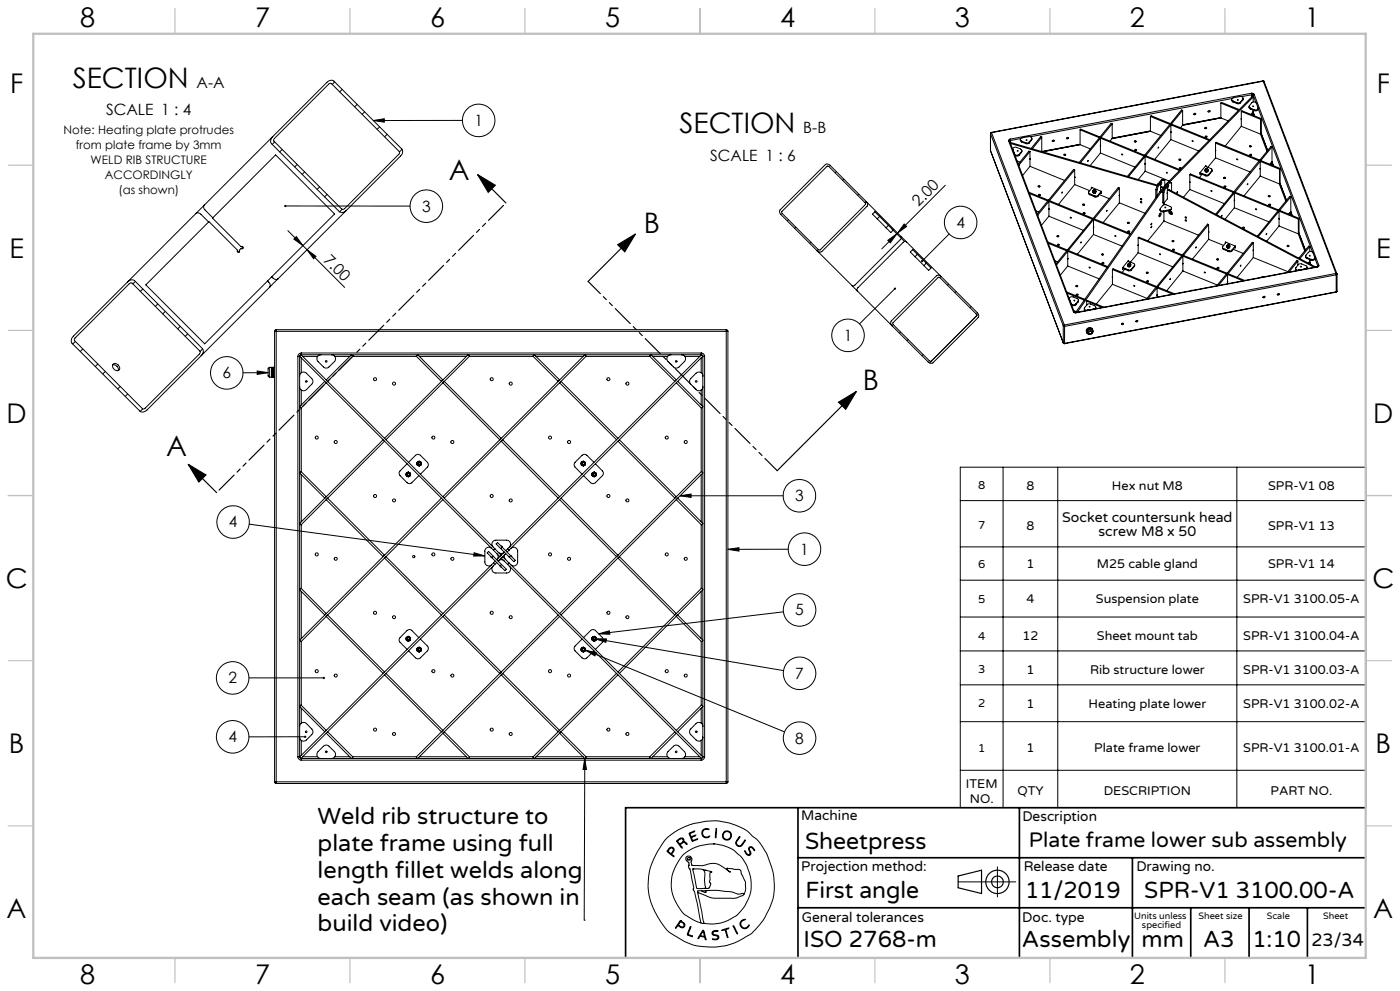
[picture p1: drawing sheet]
<svg xmlns="http://www.w3.org/2000/svg" width="420mm" height="297mm" viewBox="0 0 420 297" stroke-linecap="round" stroke-linejoin="round" font-family="sans-serif">
<defs><g id="words">
<g font-size="8.5">
<text x="21.8" y="26.4">SECTION</text>
<text x="203.9" y="40">SECTION</text>
<text x="134.7" y="54">A</text>
<text x="193.1" y="69.7">B</text>
<text x="258.8" y="116.8">B</text>
<text x="49.8" y="136.8">A</text>
</g>
<g font-size="8.1">
<text x="24" y="8">8</text>
<text x="76.5" y="8">7</text>
<text x="129" y="8">6</text>
<text x="181.5" y="8">5</text>
<text x="234" y="8">4</text>
<text x="286.5" y="8">3</text>
<text x="339" y="8">2</text>
<text x="391.5" y="8">1</text>
<text x="3" y="27.7">F</text>
<text x="413" y="27.7">F</text>
<text x="2.8" y="77.2">E</text>
<text x="412.8" y="77.2">E</text>
<text x="2" y="126.7">D</text>
<text x="412" y="126.7">D</text>
<text x="1.7" y="176.2">C</text>
<text x="411.7" y="176.2">C</text>
<text x="2.7" y="225.7">B</text>
<text x="412.7" y="225.7">B</text>
<text x="2" y="275.2">A</text>
<text x="412" y="275.2">A</text>
<text x="24" y="295">8</text>
<text x="76.5" y="295">7</text>
<text x="129" y="295">6</text>
<text x="181.5" y="295">5</text>
<text x="234" y="295">4</text>
<text x="286.5" y="295">3</text>
<text x="339" y="295">2</text>
<text x="391.5" y="295">1</text>
</g>
<g font-size="7.1">
<text x="95.3" y="246.9">Weld rib structure to</text>
<text x="95.3" y="255">plate frame using full</text>
<text x="241.5" y="254.4">Sheetpress</text>
<text x="95.3" y="263">length fillet welds along</text>
<text x="241.6" y="269.2">First angle</text>
<text x="307.5" y="269.2">11/2019</text>
<text x="343.3" y="269.2">SPR-V1 3100.00-A</text>
<text x="95.3" y="271.1">each seam (as shown in</text>
<text x="95.3" y="279.1">build video)</text>
<text x="241.1" y="283.7">ISO 2768-m</text>
<text x="306.6" y="283.9">Assembly</text>
<text x="342.5" y="283.9">mm</text>
<text x="360.9" y="283.8">A3</text>
<text x="375.7" y="283.9">1:10</text>
</g>
<text font-size="6.3" x="308.7" y="253.8">Plate frame lower sub assembly</text>
<text font-size="5.4" x="393.4" y="283.4">23/34</text>
<g font-size="4.7">
<text x="59" y="26.3">A-A</text>
<text x="31.8" y="34.6">SCALE 1 : 4</text>
<text x="142.3" y="37.7">1</text>
<text x="241" y="40">B-B</text>
<text x="213.1" y="48.2">SCALE 1 : 6</text>
<text x="126.6" y="63.4">3</text>
<text x="275.6" y="62.1" transform="rotate(-45 275.6 62.1)">2.00</text>
<text x="286.9" y="68.3">4</text>
<text x="96.8" y="78.1" transform="rotate(45 96.8 78.1)">7.00</text>
<text x="253.1" y="102.2">1</text>
<text x="66.8" y="113.4">6</text>
<text x="238.5" y="150.2">3</text>
<text x="68.7" y="158.1">4</text>
<text x="240.1" y="166.2">1</text>
<text x="238.6" y="184.4">5</text>
<text x="238.6" y="203.4">7</text>
<text x="68.5" y="204.8">2</text>
<text x="68.5" y="222.5">4</text>
<text x="238.6" y="222.9">8</text>
</g>
<g font-size="4.2">
<text x="318.7" y="156.4">Socket countersunk head</text>
<text x="329.6" y="160.7">screw M8 x 50</text>
<text x="240.4" y="245.9">Machine</text>
<text x="306.7" y="246.1">Description</text>
<text x="240.4" y="261.1">Projection method:</text>
<text x="307.1" y="261">Release date</text>
<text x="340.9" y="261">Drawing no.</text>
<text x="240.5" y="276.4">General tolerances</text>
<text x="306.7" y="276.3">Doc. type</text>
</g>
<g font-size="3.8">
<text x="308" y="146.9">8</text>
<text x="333.6" y="146.9">Hex nut M8</text>
<text x="380.4" y="146.9">SPR-V1 08</text>
<text x="308" y="158.8">8</text>
<text x="380.4" y="158.8">SPR-V1 13</text>
<text x="308" y="170.3">1</text>
<text x="329" y="170.3">M25 cable gland</text>
<text x="380.4" y="170.3">SPR-V1 14</text>
<text x="308" y="180.8">4</text>
<text x="328.8" y="180.8">Suspension plate</text>
<text x="373" y="180.8">SPR-V1 3100.05-A</text>
<text x="306.8" y="191.9">12</text>
<text x="329.1" y="191.9">Sheet mount tab</text>
<text x="373" y="191.9">SPR-V1 3100.04-A</text>
<text x="308" y="202">1</text>
<text x="327" y="202">Rib structure lower</text>
<text x="373" y="202">SPR-V1 3100.03-A</text>
<text x="308" y="212.1">1</text>
<text x="326.6" y="212.1">Heating plate lower</text>
<text x="373" y="212.1">SPR-V1 3100.02-A</text>
<text x="308" y="225.4">1</text>
<text x="328.3" y="225.4">Plate frame lower</text>
<text x="373" y="225.4">SPR-V1 3100.01-A</text>
<text x="289.8" y="236">ITEM</text>
<text x="305.2" y="238.3">QTY</text>
<text x="331.1" y="238.3">DESCRIPTION</text>
<text x="381.1" y="238.3">PART NO.</text>
<text x="291" y="240.6">NO.</text>
</g>
<g font-size="3.5">
<text x="19.1" y="40.2">Note: Heating plate protrudes</text>
<text x="22.8" y="44.7">from plate frame by 3mm</text>
<text x="27.2" y="49.2">WELD RIB STRUCTURE</text>
<text x="31.4" y="53.7">ACCORDINGLY</text>
<text x="35.5" y="58.3">(as shown)</text>
<text x="293.4" y="146.7">8</text>
<text x="293.4" y="158.6">7</text>
<text x="293.4" y="170.1">6</text>
<text x="293.4" y="180.7">5</text>
<text x="293.4" y="191.7">4</text>
<text x="293.4" y="201.8">3</text>
<text x="293.4" y="212">2</text>
<text x="293.4" y="225.3">1</text>
</g>
<g font-size="2.8">
<text x="340.3" y="275.3">Units unless</text>
<text x="359.6" y="275.3">Sheet size</text>
<text x="380" y="275.3">Scale</text>
<text x="396.9" y="275.3">Sheet</text>
<text x="342.6" y="278.2">specified</text>
</g>
</g></defs>
<g fill="none" stroke="#000" stroke-width=".3">
<path d="M98.6 25.2l.8-.2 20.5 20.6-.2 .6-16.7 16.6-.4-.1-20.5-20.5 .2-.7zM100.4 24.5l-.7 .8M102.7 26.8l-.8 .7M107.1 31.3l-.7 .7M109.4 33.5l-.7 .8M112 36.1l3.3-.5v1zM113.9 38l-.8 .8M138.7 36.1h-26.7M297.1 40h.1M297.1 40v5.1M297.4 39.7l-.3 .3M297.4 39.7l.1 .1"/>
<path d="M297.5 39.8l-.4 .2M297.5 39.8l21.8 57.6M324 38.9v4.5M324 38.9l29.8 12.2M324 38.9l.2-.2 29.9 12.2M333.3 37l.4 .1-3.4 4.1-.3-.1zM333.7 37.1v4.4l-.7 .8M345.1 34.9l17.6 7.2M345.1 34.9v4.4l3.1 1.3M345.1 34.9l.2-.2 17.6 7.2M345.1 39.2l-11.4 2.2M345.2 39.4l-11.6 2.2"/>
<path d="M350.9 37.3l.4 .1-7.6 9.3-.3-.2zM351.3 39.6v.1M351.3 37.4v2.2M351.3 39.7v2.1M354.5 32.9l.3 .2-3.4 4.1-.3-.1zM354.8 33.1v4.4l-.6 .8M358.7 34l-.3 .3-.3-.1M361.5 38.4h.5M362.9 33.2l-.2 .2h-.3M366.3 30.9v4.4l2.2 .9M366.3 30.9l5.2 2.2M366.3 30.9l.2-.2 5.3 2.1"/>
<path d="M366.3 35.2l-11.5 2.2M366.3 35.3l-11.5 2.3M369.5 29.8v.4l.4 .3M369.6 29.5l-60.5 11.5M369.9 30.5l1.2 .5M369.9 30.3l1.2 .5M369.9 30.3v.2M371.1 30.8v.2M372.1 30.6l-.5 .2h-.5M372.1 30.8l-.5 .3-.5-.1M372.1 30.6v.2M372.4 35.6v.1"/>
<path d="M372.4 33.4v2.2M372.4 35.7v2.1M372.4 33.4l5.8 2.4M372.4 37.8l5.8 2.4M372.4 33.4l.2-.2 5.8 2.4M372.4 37.8l-4.8 6M372.9 29.7v-.5l-.5-.3-2.5 .4-.4 .5 .4 .5M372.9 29.7l-.8 .9M372.9 29.7v.3M372.9 30l-.8 .8M373 29.5l-.1 .5M374.7 31.9l.1 .5 .3 .3"/>
<path d="M375.1 32.4l-.4-.5 .8-1.1 .4-.3 .7 .1 .3 .3 .5 1.6-.2 .3-.9 .1M375.1 32.4l1.2 .5M375.1 32.7l1.2 .5M375.1 32.4v.3M375.5 27.9l.7 .4M375.5 27.9l.1 .5M375.5 27.9l-72.5 13.8M375.6 28.4l.4 .1M375.6 28.4l-3.1 .6M375.6 28.4v.6M375.7 33.8l.3 .8M375.8 33.6l.2 .1"/>
<path d="M376 33.6v.1M376 33.6l-.7 .7M376 33.6l.3 1.1-.3-1M376 28.5v2M376 33v.6M376 28.5l.8 2.3M376.2 28.3l-.2 .2M376.2 28.3l19.4 51.2M376.3 33.2h.8l.3-.3v-.4l16.4 43.1M376.3 32.9v.3M378.2 35.8v4.4M378.4 35.6l-.2 .2"/>
<path d="M378.4 40l-.2 .2M378.4 35.6v4.4M378.9 24.2l.3 .2M378.9 24.2l.1 .1M378.9 24.2l-81.5 15.5M379 24.3l.2 .1M379 24.3l21.8 57.6M379 24.3l-81.5 15.5M379.2 24.4l21.9 57.7M81.8 41a1.6 1.6 0 0 0-.3 2.1l20.3 20.3a1.55 1.55 0 0 0 2.1-.4M81.8 41l16.3-16.3a1.57 1.57 0 0 1 2.1-.4l20.3 20.4a1.58 1.58 0 0 1-.3 2.1l-36.8 36.8M81.8 41l-20.5 20.5"/>
<path d="M82.4 42.5l-.7 .8M84.7 44.8l-.8 .7M89.1 49.3l-.7 .7M91.4 51.5l-.8 .8M95.9 56l-.8 .8M98.1 58.2l-.7 .8M116.1 40.2l-.7 .8M120.6 44.8l-.8 .7M248.1 49.8l.6 .1 10.9 10.9 .1 .4-13.9 13.8-11.2-11-.1-.5zM250.9 51.4l-.4 .4M253.2 53.7l-.4 .3M257.6 58.2l-.3 .3"/>
<path d="M283.6 55.5l-19.1 19.1M297.1 45.1h.1M297.1 45.1v.1M297.1 45.1l21.9 57.7M297.1 40l21.9 57.7M302.6 42.2l.3 .1M302.6 42.2l19.4 51.2M302.9 42.3h.1M302.9 42.3l19.4 51.3M303 41.7l-.4 .2v.3M303 41.7l.1 .4M303.1 42.7l44.1 12.8"/>
<path d="M303.1 42.1l-.2 .2M303.1 42.1l-.1 .7M303.1 43l44.1 12.7M303.8 44.6v.3M304.4 46.1l.5 .4 .9-.2M304.4 46.1v.1M305.1 48.3l.9 .3M305.6 49.5h.1M305.6 49.5v.1M305.8 46.5l-.8 .3-.5-.2M305.8 46.3v.2M306.1 41.8v.5l.4 .2"/>
<path d="M306.2 41.5l-3.1 .6M306.5 45.4l.1-.3-.4-.4-1.9-.6-.5 .6 .6 1.4M306.5 45.4l-.7 .9M306.5 45.4v.2M306.5 45.6l-.7 .9M306.5 42.3l1.2 .5M306.5 42.5l1.2 .5M306.5 42.3v.2M306.6 45.1l-.1 .5M307.7 42.8v.2M308.7 57.6l30.5 12.5M308.7 57.6v.1"/>
<path d="M308.8 42.6l-.6 .3-.5-.1M308.8 42.9l-.6 .2-.5-.1M308.8 42.6v.3M308.8 58l30.2 12.3M309 47.6h.1M309 47.6v.1M309 49.8l10.4 4.3M309 45.4v2.2M309 47.7v2.1M309 45.4l-3.4 4.1M309 45.4l-.3-.1-3.2 3.9M309 49.8l-2.2 2.8"/>
<path d="M309.1 47.6l-.1 .1M309.5 41.7l-.1-.5-.5-.3-2.2 .4-.6 .5 .4 .5M309.5 41.7l-.7 .9M309.5 41.7v.3M309.5 42l-.7 .9M309.6 41.4l-.1 .6M311.5 55.9h.5M311.6 58.5h.5M312.5 41.1v4.3M312.5 41.1l-2.8 3.5M312.5 41.1l-.3-.1-2.9 3.5M316.2 42l-.3 .3h-.2"/>
<path d="M318.6 57.6l-.1 .3zM319.2 46.5h.5M320.5 41.2l-.2 .3-.3-.1M322.1 50.8l.3 .1-7.5 9.2-.4-.1zM322.4 53.1h.1M322.4 53.1v.1M322.4 55.3l4.5 1.8M322.4 50.9v2.2M322.4 53.2v2.1M322.4 55.3l-4.8 5.9M322.5 53.1l-.1 .1M324 43.3l-11.3 2.2"/>
<path d="M324 43.4l3.1 1.2M324 43.2l-11.5 2.2M324.1 43.4l-11.3 2.1M326.4 48.1l-.1 .3zM326.6 57.7v.4l.3 .2M326.9 58.1l1.6 .6M326.9 58.1v.2M326.9 58.3l1.6 .7M327.4 56.5v-.4l3 1.3v.5l-.2-.1M327.6 56.2v.1M327.7 56.2l-1.1 1.3v.3l.3 .3M327.9 57.4v.3l.3 .2"/>
<path d="M327.9 57.4l.1 .1M327.9 57.2l.1 .3M327.9 57.2v.2M328 57.1l-.1 .1zM328 57.5l.4 .1M328 57.5l.2 .1M328 58.8h.1M328 57l.2 .5 .3-.1 .1-.4M328 58.8l.4 .1M328.1 56.9l.3-.1 .1 .2-.3 .1zM328.2 57.6v.3M328.4 57.6h-.2"/>
<path d="M328.4 57.6h.2M328.5 58.7v.3M328.6 57.1h.1M328.6 57.1l.1 .3M328.6 57.1l.2 .1M328.6 57.9h-.4M328.6 57.6v.3M328.7 57.4l-.3 .2M328.7 57.4l-.1 .2M328.8 57.2l-.2 .7M328.8 57.2l-.1 .2M329.4 58.6l-.9 .1"/>
<path d="M329.4 58.8l-.9 .2M329.4 58.6v.2M329.8 58.3l3 1.2M330.2 43.6h.1M330.1 43.6v.1M330.1 45.9l10.4 4.2M330.1 41.4v2.2M330.1 43.7v2.2M330.1 41.4l-.3-.1-6 7.4M330.1 41.4l-6 7.4M330.1 45.9l-3 3.7M330.2 43.6l-.1 .1"/>
<path d="M330.4 57.3l-1 1.3M330.4 57.6h.1M330.4 57.5l-1 1.3M335.5 56.2l.3 .2-7.5 9.2-.4-.1zM335.8 58.5v.1M335.8 58.5l-.1 .2 .1-.2M335.8 56.4v2.1M335.8 58.6v2.2M335.8 58.6h.1M340.3 42.5h.5M340.4 45h.6M342.4 59.6l.1 .1"/>
<path d="M343.5 49v.2M343.5 49l.1 .1M343.5 51.3l7.3 3M343.5 46.9v2.1M343.5 49.2v2.1M343.5 46.9l-4.9 6M343.5 51.3l-2 2.5M343.5 46.9l-.3-.1-5 6.1M343.6 49.1l-.1 .1M346.7 56.8l.4 .1M346.7 56.8v2.4M347.1 56.9v1.9"/>
<path d="M347.4 55.1l-.7 1.7M347.4 55.1l.3 .1M347.5 44.1l-.1 .3zM347.7 55.2l-.6 1.7M348 57.4l.3 .2M348 57.4l-25.3 36.3M348.1 57l.1 .1M348.2 56.9v.2M348.2 56.9l-.1 .1M348.2 56.1v.8M348.2 57.1v.2M348.2 56.1l1 .4"/>
<path d="M348.2 54.8l-.2 .5M348.3 57.6l-25.1 36M348.4 54.6a.68 .68 0 0 1-.4 1l.1-.5zM348.5 53.8l.3 .1M348.5 53.8l-1.1 1.3M348.5 53.8l.9 .2M348.8 53.9l-1.1 1.3M348.8 53.9l.6 .1M348.8 57.6l.3 .1M348.8 57.6v3.2l.3 .1M349.1 57.7v3.2M349.2 56.5v.1"/>
<path d="M349.2 56.5l-.9 1.1M349.2 56.5l-.3-.1-.9 1M349.4 55.9l-.6 1.7M349.4 55.9l.4 .2M349.4 54v1.7M349.8 56.1l-.7 1.6M349.9 55.1l-.9 1.1 .3 .1-.9-.4-.2 .2M349.9 55.1l.2 .1M350.2 57.9h.1M350.2 57.8v.1M350.2 56.9v.9M350.2 57.9v1.7l-1.1 1.3"/>
<path d="M350.2 56.9l.5 .2M350.2 55.6l-.1 .5M350.4 55.5a.54 .54 0 0 1 .2 .6 .54 .54 0 0 1-.4 .4l-.2-.3zM350.5 54.6l.4 .1M350.5 54.6l-1.1 1.3M350.5 54.6l1 .3M350.7 57.1l43.6 23M350.8 54.7l25.1-25.6-.3-.1-25.7 26.1M350.8 56.9l-.1 .2M350.8 56.9l43.9 23.1M350.8 56.9l-.4-.2-.2 .2M350.9 54.7l-1.1 1.4"/>
<path d="M350.9 54.7l.6 .2M351.3 41.8l8.3 3.5M351.3 41.8l-4.9 6M351.5 54.9v2.4M353.2 57.5l-.1 .4zM353.7 47.9h.5M353.8 50.5h.5M356.9 54.5v.1M356.9 52.3v2.2M356.9 54.6v2.2M356.9 52.3l32.6 13.3M356.9 56.8l10.4 4.2"/>
<path d="M356.9 52.3l.2-.2 32.6 13.3M356.9 56.8l-1.9 2.3M360 51.7l1.7 .8M360 52l1.7 .7M360 51.7v.6l.2-.2M360.6 52.2l-.8 1M361.5 51l.3 .6M361.5 51l.2 .1M361.6 50.8l.1 .3M361.6 41h.5M361.6 50.8l-.1 .2M361.6 49.8l1.8 .8 .1 .5"/>
<path d="M361.6 50.8h.1M361.7 51.1l.4 .1M361.7 51.1l.1 .2M361.7 50.6l.1 .5 .4-.1v-.4M361.7 52.5v.2M361.8 49.9v-.3l-1.8 2.1M361.8 51.3v.3M362.1 51.2l-.3 .1M362.1 51.2h.2M362.2 50.7h.1M362.3 50.7l.1 .3M362.3 50.7l.1 .2"/>
<path d="M362.3 51.5l-.5 .1M362.3 51.2v.3M362.4 51l-.3 .2M362.4 51l-.1 .2M362.4 50.9l-.1 .6M362.4 50.9v.1M362.6 52.3l-.9 .2M362.6 52.6l-.9 .1M362.6 52.3v.3M363.5 51.1l-.9 1.2M363.5 51.1v.3M363.5 51.4l-.9 1.2"/>
<path d="M363.6 50.9l-.1 .5M364.6 45.2h.1M364.7 45l-.1 .2M364.7 45v.2M364.7 42.9v2.1M364.7 45.2v2.1M364.7 42.9l19.2 7.8M364.7 47.3l10.3 4.2M364.7 42.9l.1-.3 19.2 7.9M364.7 47.3l-2.4 2.9M367.1 53.4h.5M367.2 56h.5"/>
<path d="M370.3 60v.1M370.3 60h.1M370.3 57.8v2.2M370.3 57.8l-5.3 6.5M370.3 57.8l-.3-.1-5.3 6.5M371.1 47.6l.2 .3zM374.3 55.1l-.1 .2zM374.8 43.9h.6M375 46.5h.5M377.7 48.2l.4 .2-7.6 9.2-.3-.1zM378.1 50.5h.1M378.1 50.5v.1"/>
<path d="M378.1 52.8l5.8 2.3M378.1 48.4v2.1M378.1 50.6v2.2M378.1 52.8l-4.9 5.9M378.1 40.2l2 5.1M378.4 40l1.9 5.1M380.5 58.9h.5M381.3 43.9l.3 .1-3.4 4.1-.3-.1zM381.4 48.7l.3 .8M381.6 48.5l.4 1.2M381.6 44v4.4M381.6 48.4l-.6 .8"/>
<path d="M383.8 55.1l2 5.2M383.9 50.7v4.4M384 55l1.9 5M384 50.5l-.1 .2M384 50.5v4.4l-.1 .2M386.9 58.8l.3 .2-3.3 4.1-.3-.2zM387.2 59v4.4l-.6 .8M58.8 64l-36.8 36.7a1.67 1.67 0 0 0-.4 2.2l20.4 20.3a1.6 1.6 0 0 0 2.1-.3l36.8-36.8M58.8 64a1.07 1.07 0 0 1 1.5 .2l2.3 2.3M61.3 61.5a1.07 1.07 0 0 0 .3 1.5l2.3 2.3M61.3 61.5l-2.5 2.5M63.7 65.4l19-19 17.7 17.7-39 38.9-17.7-17.6 19-19 8.6 8.6a.39 .39 0 0 0-.1 .6 .39 .39 0 0 0 .6 0 .39 .39 0 0 0 0-.6l.5-.5a.37 .37 0 0 0 .5 0 .37 .37 0 0 0 0-.6 .37 .37 0 0 0-.5 0z"/>
<path d="M71.2 75.1l.5 .5M72.4 73.9l.5 .5M85.6 61.7l37.4 .1M86.4 69.1l4.5 4.5M88.2 71.6l.7-.7 2 2.7zM90.9 73.6l12.5 12.5M92.1 74.9l2.7 1.9-.7 .7zM102.6 62.7l-.7 .8M236.5 65.8l-.3 .4M238.8 68.1l-.4 .3M243.3 72.6l-.4 .3M245.5 74.8l-.4 .4"/>
<path d="M259.9 60.4l-11-11a1.01 1.01 0 0 0-1.3-.1l-13.6 13.6a1.03 1.03 0 0 0 .3 1.4l21.3 21.2M259.9 60.4a1.07 1.07 0 0 1 .2 1.4l-13.5 13.6a1.08 1.08 0 0 1-1.5-.3M259.9 60.4l10.4 10.4M259.9 60.4l-.4 .4M263.2 65.6l2.6 2.7M263.9 64.9l-1.4-1.4-.7 .7 1.4 1.4M263.9 64.9l2.6 2.7M263.9 64.9l-.7 .7M266.3 72l2.8-1.9-2 2.7zM266.5 67.6l1.5 1.4-.8 .7-1.4-1.4M266.5 67.6l-.7 .7M267.4 68.5l3.9 3.8"/>
<path d="M270.3 70.8l1.7 1.7M270.3 70.8l.1 .5-.2 .4-13.8 13.8-.4 .2-.4-.2M271.3 67.1l.7 .8-2.7 1.9zM272 72.5l21.3 21.4a1.01 1.01 0 0 1 .1 1.3l-13.5 13.5a1.07 1.07 0 0 1-1.5-.2l-10.8-10.9M272 72.5a.71 .71 0 0 0-1.1 .2l-13.6 13.6-.2 .6 .1 .3M274.5 76.9l2.7 2.7M275.2 76.2l-1.4-1.4-.7 .7 1.4 1.4M275.2 76.2l2.7 2.7M275.2 76.2l-.7 .7M277.9 78.9l1.4 1.4-.7 .7-1.4-1.4M277.9 78.9l-.7 .7M284.7 70.1l-8.1 8.2"/>
<path d="M310.8 63.2l.8 .4M311.3 64.4v.1M311.3 64.5v.1M314.4 72.6l17.9 7.3M314.5 72.9l17.6 7.2M314.7 62.5v.1M314.7 62.5h.1M314.7 64.8l10.3 4.2M314.7 60.4v2.1M314.7 62.6v2.2M314.7 60.4l-3.4 4.1M314.7 60.4l-.4-.1-3.1 3.8"/>
<path d="M314.7 64.8l-2.3 2.7M314.7 62.6h.1M316.4 78.1l.9 .4M316.9 79.4h.1M317 79.4v.1M317.1 70.9h.5M317.3 73.4h.4M320.4 77.5h.1M320.3 77.5v.1M320.3 79.7l9.4 3.9M320.3 75.3v2.2M320.3 77.6v2.1"/>
<path d="M320.3 75.3l-3.3 4.1M320.3 75.3l-.3-.1-3.2 3.9M320.3 79.7l-2.2 2.8M320.4 77.5l-.1 .1M321.1 65.1l.2 .3zM324.3 72.5l-.1 .3zM324.8 61.4h.6M325 64h.5M327.7 65.7l.3 .1-7.5 9.3-.3-.1zM328 68v.1M328 65.8v2.2M328 68.1v2.2"/>
<path d="M328 70.3l8.6 3.5M328 70.3l-4.8 5.9M330.5 76.3h.5M330.6 78.9h.6M332 63l-.1 .4zM335.8 60.8l7.7 3.1M335.8 60.8l-4.9 5.9M338.2 66.9h.5M338.3 79.4v.4l.3 .2M338.3 79.4l.2 .1M338.4 79.3l.1 .2M338.4 78.2l1.9 .9v.4"/>
<path d="M338.4 69.5h.5M338.4 79.3l-.1 .1M338.4 79.3h.1M338.5 79.5l.4 .1M338.5 79.5l.1 .2M338.5 79.1l.2 .4 .3-.1v-.3M338.6 78.3v-.3l-1.8 2.2M338.6 79.7v.3M338.9 79.6l-.3 .1M339 79.1h.1M339.1 79.1l.1 .3M339.1 79.1l.1 .2"/>
<path d="M339.1 79.9l-.5 .1M339.1 79.6h-.2M339.1 79.6v.3M339.2 79.4l-.3 .2M339.2 79.4l-.1 .2M339.2 79.3l-.1 .6M339.2 79.3v.1M340.3 79.5l-.9 1.2M340.3 79.5v.3M340.3 79.8l-.9 1.2M340.4 79.3l-.1 .5M341.5 73.4v.2"/>
<path d="M341.5 71.3v2.1M341.5 73.6v2.1M341.5 71.3l31.4 12.9M341.5 75.7l10.3 4.3M341.5 71.3l.1-.2 31.9 13M341.5 75.7l-2.4 2.9M342.4 60.5h.1M345.4 67.8l-.1 .5zM345.4 67l-.1 .4zM348 62.7l.2 .7 .8 .1M348 64l-.3 .7M348.1 63.8a.63 .63 0 0 1-.2 1.1 .69 .69 0 0 1 .2-1.1z"/>
<path d="M349 63.2v.3M349.2 60.9v.4M349.2 66.2l10.4 4.3M349.2 63.5v2.7M349.2 66.2l-4.9 6M350.7 63.4a.58 .58 0 0 1 .8 .1 .58 .58 0 0 1-.1 .8l-.7-.5zM350.8 63.3l.4 .6 .5 .2M350.9 62.9l.4-.3 .1-.5-1.6-.7-.6-.1-1.2 1.3 .3 .5 .7 .1M350.9 62.9l-1.9 .3M350.9 62.9v.2M350.9 63.1l-1.9 .4M351.4 62.4l-.1 .5-.4 .2"/>
<path d="M351.4 63.5l-.2 .3M351.6 72.4h.5M351.8 74.9h.5M354.5 76.7l.4 .1-7.6 9.2-.3-.1zM354.9 78.9v.2M354.9 76.8v2.1M354.9 79.1v2.1M355.8 65l.1 .1M355.8 65.9l.1 .1M358.8 74l-.1 .3zM362.3 67.2l.3 .1-7.6 9.2-.3-.1zM362.6 69.5v.1"/>
<path d="M362.6 69.5h.1M362.6 67.3v2.2M362.6 69.6v2.1M362.6 71.7l4.5 1.9M362.6 71.7l-4.8 5.9M362.7 69.5l-.1 .1M365 77.8h.5M366.6 64.5l-.1 .3zM366.7 74.1l.4 .7M367.1 74.5l1.6 .6M367.1 74.8l1.6 .6M367.1 74.5v.3"/>
<path d="M367.6 72.9v-.4l3 1.3v.5l-.2-.1M367.8 72.6v.1M367.8 72.6l-1 1.3v.3l.3 .3M368.1 73.8v.3l.3 .3M368.1 73.8l.1 .1M368.1 73.6l.1 .3M368.1 73.6v.2M368.2 73.9l.4 .1M368.2 73.9l.2 .1M368.2 75.2l.3 .1M368.3 75.2h.1M368.3 73.5l-.2 .1"/>
<path d="M368.3 73.4l.1 .5 .3-.1 .1-.4M368.4 74v.4M368.6 74h-.2M368.6 74h.2M368.7 75.1v.3M368.8 73.5h.1M368.8 73.5l.1 .3M368.8 73.5l.1 .2M368.8 74.3l-.4 .1M368.8 74v.3M368.9 73.8l-.3 .2M368.9 73.8l-.1 .2"/>
<path d="M368.9 73.7l-.1 .6M368.9 73.7v.1M369.5 75l-.8 .1M369.5 75.2l-.8 .2M369.5 75v.2M370 74.7l3 1.2M370.3 62.3l10.4 4.2M370.3 60.1v2.2M370.3 62.3l-2.8 3.4M370.4 60l-.1 .1M370.6 73.7l-1.1 1.3M370.6 74h.1"/>
<path d="M370.6 73.9l-1.1 1.3M372.2 79.4l-.1 .4zM372.8 68.3h.5M375.7 72.6l.3 .2-7.6 9.2-.3-.1zM376 74.9v.1M376 77.2l10.4 4.2M376 72.8v2.1M376 75v2.2M376 77.2l-4.8 5.9M380 70l-.1 .3zM380.6 61.5h.5M383.7 65.4v.2"/>
<path d="M383.7 67.7l5.8 2.4M383.7 63.3v2.1M383.7 65.6v2.1M383.7 63.3l-.3-.1-6.2 7.6M383.7 63.3l-6.2 7.6M383.7 67.7l-3.7 4.6M386.2 73.8h.5M387 63.7l.4 .8M387.7 64.6l-.5-1.2 .5 1.2M389.4 78.2l-.4-.1-2.8 3.6M389.4 78.2l-2.7 3.4M389.4 78.2v1.2"/>
<path d="M389.5 70.1l1.9 5.1M389.5 65.6v4.5M389.7 65.4l-.2 .2M389.7 65.4v4.4l-.2 .3M391.6 75l-1.9-5.1 1.9 5.1M391.7 76.8l.1 .5 .3 .2M392.1 77.2l-.4-.4 .1-.3 1-1.1h.7l.4 .3 .5 1.7-.3 .3h-.8M392.1 77.2v.3M392.1 77.2l1.2 .5M392.1 77.5l1.2 .5M392.7 78.6l.2 .5M392.9 73.9l-2.9 3.6"/>
<path d="M392.9 73.9v1.5M392.9 77.8v.5l-.4 .5M392.9 73.9l-.3-.1-3 3.6M393.2 79.2l-.3-.9 .3 1M393.3 77.7v.3M394.4 77.3l-.2 .6-.9 .1M394.4 77.3l1 2.5M395.1 79.9l.1 .1M395.1 79.9l-72.4 13.8M395.4 79.8l-.3 .1M395.6 79.5v.3l-.4 .2M395.6 79.5l-.2 .3"/>
<path d="M38.2 84.5a1.61 1.61 0 0 1 2.2-.4l20.3 20.4a1.55 1.55 0 0 1-.3 2.1M40.6 84.3l-.7 .8M42.9 86.6l-.8 .7M47.3 91.1l-.7 .7M49.6 93.3l-.8 .8M54.1 97.8l-.8 .8M80.3 84.2a1.41 1.41 0 0 1 .6 1.9M81.5 83a1.35 1.35 0 0 0 1.9 .6M82.4 99.3h.5M82.4 99.3v135M82.9 98.8v.5M82.9 98.8l-.5 .5"/>
<path d="M82.9 99.3v135M82.9 98.8h135M82.9 99.3h135M83.4 83.6l-2.5 2.5M217.9 98.8v.5M217.9 98.8l.5 .5M217.9 99.3h.5M217.9 99.3v135M218.4 99.3v135M255.6 85.5l1.6 1.7M257.2 87.2l10.4 10.4M268.5 86.5l-10.7 10.6"/>
<path d="M270.2 99.5l-.4 .4M282.4 82.9a1.03 1.03 0 0 0-1.4-.2l-13.6 13.5a1.07 1.07 0 0 0 .2 1.4M284.6 85.1l-.4 .4M286.8 87.4l-.3 .3M291.3 91.9l-.3 .3M292.9 94.6v-.4l-11.3-11.1-13.8 13.7 .2 .5 10.8 10.8 .6 .1M293.5 94.2l-14.6 14.6M319 97.7l.4 .1M319 97.7v5.1M319.3 97.4l-.3 .3M319.3 97.4l.1 .4M319.4 97.8v5.1"/>
<path d="M320 87.5v.1M320 87.5l5.5 2.2M320.1 87.9l5.2 2.1M320.8 89.5v.2M321.3 91l.8 .4 .6-.3M321.3 91h.1M322 93.4l.8 .4M322 93.4l.3 .2M322.1 93.1l.8 .3M322.3 93.6l.4 .1M322.7 91.4l-.5 .2-.7-.2M322.7 93.7l.1 .1"/>
<path d="M322.7 91.1v.3M322.8 85.8h.5M322.9 88.4h.5M323.4 90.2v-.6l-1.5-.6h-.7l-.4 .6 .5 1.4M323.4 90.2l-.7 .9M323.4 90.2v.3M323.4 90.5l-.7 .9M323.5 90l-.1 .5M325.3 92.5l.3 .6M325.9 98.8l.1 .9M325.9 98.8l.1 .2M326 99.4l.1 .4"/>
<path d="M326 99v.4M326 98.8h-.1M326 99.7l.1 .1M326 98.8v.2M326 90.2v1.3M326 99.4v.3M326 90.2l4.7 2M326 90.2l.2-.2 5 2.1M326 99h.1M326.2 93h.1M326.5 98.7l-.5 .7M326.5 98.7l-.5 .3"/>
<path d="M326.6 99.4a.52 .52 0 0 1 .7-.2 .52 .52 0 0 1 .3 .7 .52 .52 0 0 1-.8 .3 .52 .52 0 0 1-.2-.8zM326.7 80.1l.3 .2zM326.7 99.5a.45 .45 0 0 1 .7-.2 .45 .45 0 0 1 .2 .6 .45 .45 0 0 1-.7 .1l-.3-.1zM326.8 98.3l-.8 .5M326.8 98.3v.2M326.8 98.5h.2M326.8 98.5l-.3 .2M326.9 98.3h-.1M326.9 98.3l.1 .2M326.9 98.3l.8 .2M327 98.5l.3 .1M327.3 98.6l-.8 .1"/>
<path d="M327.3 98.6l.6 .6M327.3 98.6h.4M327.6 98.5a.99 .99 0 0 0-1.1-.2 .99 .99 0 0 0-.6 1M327.7 98.5l.1 .2M327.7 98.5v.1M327.7 98.6l.1 .1M327.8 98.7v.3M327.9 99.2a.96 .96 0 0 1-.6 1 .96 .96 0 0 1-1.2-.4M327.9 99.2a1 1 0 0 0-1.1-.3 1 1 0 0 0-.7 .9M328.2 92.6l.5-.4-.1-.4-2-.8-.4 .2-.9 1.2 .3 .5 .6 .1M328.2 92.6h.1M328.2 92.6l-2 .4"/>
<path d="M328.8 92.1l-.1 .4M333.7 82.9v.1M333.7 80.8v2.1M333.7 83v2.2M333.7 80.8l18.1 7.4M333.7 85.2l10.4 4.2M333.7 80.8l.2-.3 18.4 7.5M333.7 85.2l-4.8 5.9M336.6 91l-.4 .1M336.8 80.4l1.7 .7M336.8 80.2v.5l.2-.2M336.8 80.1l1.7 .8"/>
<path d="M337 96.9l-.2 .3-.4-.1M337.4 80.7l-.8 1M338.5 80.9v.2M339.4 80.7l-.9 .2M339.4 81l-.9 .1M339.4 80.7v.3M340.1 85.5l.3 .3zM341.3 96.1l-.6 .2M343.9 81.8h.5M344 84.4h.5M347.1 88.4v.1M347.1 86.3v2.1"/>
<path d="M347.1 88.5v.5M347.1 86.3l-.3-.2-2.9 3.6M347.1 86.3l-2.7 3.3M351.1 83.5l-.1 .3zM354.9 81.2l10.3 4.2M354.9 81.2l-4.9 5.9M357.7 87l-.4 .1M361.3 81.5l.3 .2-.2 .1zM365.2 80.4h.5M368.3 84.4v.1M368.3 82.2v2.2M368.3 84.5v.6"/>
<path d="M368.3 82.2l-.4-.1-2.9 3.6M368.3 82.2l-2.8 3.3M378.8 83l-.4 .1M379.4 88.9l-.2 .2h-.3M383.8 88l-.3 .3h-.3M388.7 80.4l.3 .7M389.6 81h.1M391.6 80.6l.5-.3-.1-.6-1.6-.6h-.5l-1.2 1.3 .4 .5 .5 .1M391.6 80.6l-2 .4M391.6 80.6h.1M392.1 80.1v.4M395.2 80l-72.4 13.8"/>
<path d="M400.8 81.9l.1 .5M400.8 81.9l.3 .2M400.8 81.9l-81.5 15.5M400.9 87.5v.1M400.9 87.6l-81.6 15.4M400.9 82.4l-81.5 15.4M400.9 82.4v5.1M400.9 87.5l-81.5 15.4M401.1 82.1v.1M401.1 87.2l-.2 .4M401.1 82.2l-.2 .2M401.1 87.2l-.2 .3"/>
<path d="M401.1 82.2v5M22.5 101.3l16.4-16.4 .5-.1 20.6 20.5 .1 .3-16.6 16.8-.5 .2-20.7-20.5zM22.6 102.3l-.8 .8M24.8 104.6l-.7 .7M29.4 109.1l-.8 .8M31.6 111.3l-.8 .8M33.8 109.4a1.46 1.46 0 0 1 1.7 1.7M33.9 109.2a1.29 1.29 0 0 1 1.6 .2 1.29 1.29 0 0 1 .2 1.5 1.35 1.35 0 0 1-1.5-.2 1.35 1.35 0 0 1-.3-1.5zM36.1 115.8l-.8 .8M38.3 118.1l-.7 .7M56.3 100.1l-.7 .7M60.8 104.6l-.8 .7"/>
<path d="M77.2 111.2l3.2 .5-3.2 .5zM80.4 111.7h-7.5M80.9 110.1a.99 .99 0 0 0-.5 1.4 1.14 1.14 0 0 0 .5 1.5M80.9 110.1v2.9M80.9 110.1h1.5M80.9 113h1.5M81.6 110.8v1.5M81.6 110.1v.7M81.6 112.3v.7M81.6 110.8v.7M81.6 111.5v.1M81.6 110.1v.1"/>
<path d="M81.6 111.5h.4M81.6 111.6h.4M81.6 111.6v.7M81.6 113h.4M81.6 110.2v.6M81.6 110.2h.4M82 111.5v.1M82 110.2v.6M82 113h.1M82 111.6v.7M82 110.8v1.5M82 112.3v.7"/>
<path d="M82 110.8v.7M89.4 106.8h.5M89.4 106.8v120M89.9 112.7a1.2 1.2 0 0 1 .7-1.1 1.2 1.2 0 0 1 1.3 .3l1.6 1.5a1.18 1.18 0 0 1 0 1.7l-1.6 1.7a1.2 1.2 0 0 1-1.3 .2 1.2 1.2 0 0 1-.7-1.1M89.9 106.8v120M90.4 105.8a1.09 1.09 0 0 0-1 1M90.4 105.8v.5M90.4 106.3l-.5 .5M90.4 106.3h120M90.4 107.2v4.5M90.4 116.9v4.5M90.4 105.8h120"/>
<path d="M90.8 106.8h4.5M96.3 106.3a1.2 1.2 0 0 0-1.1 .8 1.2 1.2 0 0 0 .2 1.3l1.6 1.6a1.18 1.18 0 0 0 1.7 0l1.6-1.6a1.2 1.2 0 0 0 .3-1.3 1.2 1.2 0 0 0-1.1-.8M97.4 114.3l-7.5 7.6 .4 .4 7.6-7.6M97.9 113.9l7.5-7.6 .5 .4-7.6 7.6M100.4 106.8h4.6M105.8 106.8h19.2M125.8 106.8h14.1M132.9 113.9l-7.6-7.6-.4 .4 7.5 7.6M132.9 114.7l17 17.1M133.3 114.3l17.1 17.1M140.8 106.8h19.1M160.3 106.3l7.6 7.6-.4 .4-7.6-7.6z"/>
<path d="M160.8 106.8h14.1M175.8 106.8h19.1M195.8 106.8h4.5M201.3 106.3a1.2 1.2 0 0 0-1.1 .8 1.2 1.2 0 0 0 .2 1.3l1.6 1.6a1.18 1.18 0 0 0 1.7 0l1.6-1.6a1.18 1.18 0 0 0 .3-1.3 1.18 1.18 0 0 0-1.1-.8M202.9 113.9l-7.6-7.6-.4 .4 7.6 7.6M203.3 114.3l7.6 7.6-.5 .4-7.5-7.6M205.5 106.8h4.4M210.4 105.8v.5M210.4 105.8a1.09 1.09 0 0 1 1 1M210.4 106.3l.5 .5M210.4 107.2v4.5M210.4 116.9v4.5"/>
<path d="M210.9 112.7a1.2 1.2 0 0 0-.8-1.1 1.2 1.2 0 0 0-1.3 .3l-1.6 1.5a1.18 1.18 0 0 0 0 1.7l1.6 1.7a1.2 1.2 0 0 0 1.3 .2 1.2 1.2 0 0 0 .8-1.1M210.9 106.8h.5M210.9 106.8v120M211.4 106.8v120M272.5 101.7l-.4 .4M276.9 106.3l-.3 .3M319 102.8l.4 .1M319 102.8h.1M319 102.8l.3 .2M319.4 102.9l-.1 .1M42.8 122.6l-.7 .7M90.4 122.2v19.2"/>
<path d="M114.9 131.8l-25 25.1 .4 .4 25.1-25.1M115.4 131.4l25-25.1 .5 .4-25.1 25.1M122.1 139l-2.1 2.1a1.02 1.02 0 0 0 0 1.5l2.1 2.1a1.02 1.02 0 0 0 1.4 0l2.2-2.1M122.6 138.6l2.1-2.1a1.07 1.07 0 0 1 1.4 0l2.1 2.1a1.02 1.02 0 0 1 0 1.4l-2.1 2.1M125.1 138.9l.3 .6M125.1 138.9v.4l.3 .2M125.4 138.4l.3-.2 .4 .2M125.4 138.4h.7M125.4 139.5l.3 .2 .4-.2M125.4 139.5h.7M125.4 138.4l-.3 .5M125.4 138.4l-.3 .2v.3"/>
<path d="M126.1 138.4l.3 .5M126.1 138.4l.3 .2v.3M126.4 138.9l-.3 .6M126.4 138.9v.4l-.3 .2M174.3 138.9v.4l.4 .2M174.3 138.9l.4 .6M174.7 139.5l.3 .2 .3-.2M174.7 139.5h.6M174.7 138.4l.3-.2 .3 .2M174.7 138.4h.6M174.7 138.4l-.4 .5M174.7 138.4l-.4 .2v.3"/>
<path d="M175.3 138.4l.3 .5M175.3 138.4l.3 .2v.3M175.6 138.9l-.3 .6M175.6 138.9v.4l-.3 .2M178.2 138.6l-2.1-2.1a1.07 1.07 0 0 0-1.5 0l-2.1 2.1a1.02 1.02 0 0 0 0 1.4l2.1 2.1M178.6 139l2.1 2.1a1.02 1.02 0 0 1 0 1.5l-2.1 2.1a1.02 1.02 0 0 1-1.4 0l-2.2-2.1M185.4 131.4l-17.1-17.1-.4 .4 17.1 17.1M185.8 131.8l17.1 17.1-.4 .4-17.1-17.1M210.4 122.2v19.2M74.8 157.1l70.7 9.5M90.4 142.2v14.2M90.4 157.2v19.2"/>
<path d="M97.9 148.9l-7.6-7.6-.4 .4 7.5 7.6M121.8 142.2l.4 .6M121.8 142.2v.4l.4 .2M122.2 141.6h.6M122.2 142.8h.6M122.2 141.6l-.4 .6M122.2 142.8l.3 .1 .3-.1M122.2 141.6l.3-.2 .3 .2M122.2 141.6l-.4 .2v.4M122.8 141.6l.4 .2v.4M122.8 141.6l.4 .6M123.2 142.2l-.4 .6"/>
<path d="M123.2 142.2v.4l-.4 .2M132.4 149.3l-42.5 42.6 .4 .4 42.6-42.5M132.9 148.9l42.5-42.6 .5 .4-42.6 42.6M167.9 148.9l-17.1-17.1-.4 .4 17.1 17.1M167.9 149.8l17.1 17M168.3 149.3l17.1 17.1M177.6 142.2v.4l.3 .2M177.6 142.2l.3 .6M177.9 141.6l-.3 .6M177.9 141.6l-.3 .2v.4M177.9 141.6h.7M177.9 141.6l.4-.2 .3 .2"/>
<path d="M177.9 142.8h.7M177.9 142.8l.4 .1 .3-.1M178.6 141.6l.3 .6M178.6 141.6l.3 .2v.4M178.9 142.2l-.3 .6M178.9 142.2v.4l-.3 .2M203.3 149.3l7.6 7.6-.5 .4-7.5-7.5zM204 148.6l3.3-.5v1zM204 148.6h30.9M210.4 142.2v14.2M210.4 157.2v19.2M288.1 140h121.7v102h-121.7z"/>
<path d="M288.1 150h121.7M300.9 140v102M317.3 140v102M371.1 140v102M90.4 177.2v14.2M115.4 166.4l-17.1-17.1-.4 .5 17 17M115.4 167.2l17 17.1M115.8 166.8l17.1 17.1M142.2 165.7l3.3 .9h-3.4zM147.2 166.8l.3 .2M147.5 164.4a1.21 1.21 0 0 0-1.3-.3 1.21 1.21 0 0 0-.7 1.1v3.2a1.2 1.2 0 0 0 .7 1.1 1.2 1.2 0 0 0 1.3-.2M147.6 167.1l2.4 2.5"/>
<path d="M147.9 163.9a1.21 1.21 0 0 1-.2-1.3 1.21 1.21 0 0 1 1.1-.7h3.2a1.2 1.2 0 0 1 1.1 .7 1.2 1.2 0 0 1-.3 1.3M147.9 169.7a1.21 1.21 0 0 0-.2 1.3 1.21 1.21 0 0 0 1.1 .7h3.2a1.2 1.2 0 0 0 1.1-.7 1.2 1.2 0 0 0-.3-1.3M148 166.7l-.4 .4M148 166.7l2.5 2.5M148 166.7l-1.4-1.4-.4 .4 1.4 1.4M148 168.7l.4 .5M148 164.9l1.9 1.9M148.4 164.5l-.4 .4M148.4 164.5l2 1.9M148.4 164.5l-58.1-58.2-.4 .4 58.1 58.2M148.6 168.2l-58.7 58.7 .4 .4 58.7-58.7M148.8 163l.5-.4 5.3 5.3-.4 .4z"/>
<path d="M149.1 166a1.18 1.18 0 0 1 0 1.7M149.5 165.5a1.23 1.23 0 0 0 1.7 0M149.5 168.1a1.23 1.23 0 0 1 1.7 0M150.1 169.7l.3 .3M150.3 163.7l.3 .2M150.5 169.2l-.5 .4M150.5 169.2l1.4 1.4-.4 .4-1.5-1.4M150.7 164l-.5 .4M151.3 165.4l-2.3 2.3M151.7 166a1.18 1.18 0 0 0 0 1.7M151.7 165.9l-2.3 2.3M151.7 165l58.7-58.7 .5 .4-58.7 58.7"/>
<path d="M152.3 164.5l.4 .4M152.7 168.7l-1.9-1.9-.4 .4 1.9 2M152.7 168.7l-.4 .5M152.7 168.7l58.2 58.2-.4 .4-58.2-58.1M153.2 166.5l-.4 .4M153.2 166.6l.3 .3M153.2 164.4a1.21 1.21 0 0 1 1.3-.3 1.21 1.21 0 0 1 .8 1.1v3.2a1.2 1.2 0 0 1-.7 1.1 1.2 1.2 0 0 1-1.4-.2M185.8 166.8l17.1 17.1-.4 .4-17.1-17.1M210.4 177.2v14.2M218.4 164.6l3.3-.5v1.1zM236.5 164.6h-18.1M288.1 163.9h121.7"/>
<path d="M288.1 173.9h121.7M90.4 192.2v19.2M97.9 183.9l-7.6-7.6-.4 .4 7.5 7.6M97.9 184.7l17 17.1M98.3 184.3l17.1 17.1M121.8 191.4v.4l.4 .2M121.8 191.4l.4 .6M122.2 190.9l-.4 .5M122.2 190.9l-.4 .2v.3M122.2 192l.3 .2 .3-.2M122.2 192h.6M122.2 190.9h.6"/>
<path d="M122.2 190.9l.3-.2 .3 .2M122.8 190.9l.4 .5M122.8 190.9l.4 .2v.3M123.2 191.4l-.4 .6M123.2 191.4v.4l-.4 .2M125.1 194.7l.3 .6M125.1 194.7v.3l.3 .3M125.4 194.1h.7M125.4 195.3h.7M125.4 194.1l-.3 .6M125.4 194.1l.3-.2 .4 .2M125.4 194.1l-.3 .2v.4"/>
<path d="M125.4 195.3l.3 .1 .4-.1M125.7 191.1l-2.2-2.2a1.02 1.02 0 0 0-1.4 0l-2.1 2.2a1.02 1.02 0 0 0 0 1.4l2.1 2.1M126.1 194.1l.3 .2v.4M126.1 194.1l.3 .6M126.1 191.5l2.1 2.1a1.02 1.02 0 0 1 0 1.4l-2.1 2.2a1.07 1.07 0 0 1-1.4 0l-2.1-2.2M126.4 194.7l-.3 .6M126.4 194.7v.3l-.3 .3M132.9 184.7l17 17.1M133.3 184.3l17.1 17.1M167.5 184.3l-42.6 42.6 .4 .4 42.6-42.6M167.9 183.9l42.5-42.6 .5 .4-42.6 42.6M174.3 194.7l.4 .6"/>
<path d="M174.3 194.7v.3l.4 .3M174.6 191.5l-2.1 2.1a1.02 1.02 0 0 0 0 1.4l2.1 2.2a1.07 1.07 0 0 0 1.5 0l2.1-2.2M174.7 194.1h.6M174.7 195.3h.6M174.7 194.1l-.4 .6M174.7 194.1l.3-.2 .3 .2M174.7 195.3l.3 .1 .3-.1M174.7 194.1l-.4 .2v.4M175 191.1l2.2-2.2a1.02 1.02 0 0 1 1.4 0l2.1 2.2a1.02 1.02 0 0 1 0 1.4l-2.1 2.1M175.3 194.1l.3 .6M175.3 194.1l.3 .2v.4M175.6 194.8l3.3 .8-.4 1z"/>
<path d="M175.6 194.8l59.8 24.6M175.6 194.7l-.3 .6M175.6 194.7v.3l-.3 .3M177.6 191.4l.3 .6M177.6 191.4v.4l.3 .2M177.9 190.9l.4-.2 .3 .2M177.9 190.9h.7M177.9 190.9l-.3 .5M177.9 190.9l-.3 .2v.3M177.9 192h.7M177.9 192l.4 .2 .3-.2M178.6 191.4l3.3 .1-.1 1z"/>
<path d="M178.6 190.9l.3 .5M178.6 190.9l.3 .2v.3M178.6 191.4l56.5 9.6M178.9 191.4l-.3 .6M178.9 191.4v.4l-.3 .2M179.6 190l3.2-.9 .2 1zM202.9 184.7l.4-.4 7.6 7.6-.5 .4zM210.4 192.2v19.2M235 183.4l-55.4 6.6M288.1 184.9h121.7M288.1 195.1h121.7M74.7 203.2h22.5"/>
<path d="M89.9 217.7a1.2 1.2 0 0 1 .7-1.1 1.2 1.2 0 0 1 1.3 .2l1.6 1.7a1.18 1.18 0 0 1 0 1.7l-1.6 1.6a1.18 1.18 0 0 1-1.3 .2 1.18 1.18 0 0 1-.7-1.1M90.4 212.2v4.5M97.9 218.9l-7.6-7.6-.4 .4 7.5 7.6M98.3 219.3l7.6 7.6-.5 .4-7.5-7.6M115.4 202.2l17 17.1M115.8 201.8l17.1 17.1M132.9 219.7l.4-.4 7.6 7.6-.5 .4zM150.4 202.2l.4-.4 17.1 17.1-.4 .4zM167.9 219.7l7.5 7.6M168.3 219.3l7.6 7.6-.5 .4M185 201.8l-25.1 25.1 .4 .4 25.1-25.1M185.4 201.4l25-25.1 .5 .4-25.1 25.1"/>
<path d="M202.5 219.3l-7.6 7.6 .4 .4 7.6-7.6M202.9 218.9l7.5-7.6 .5 .4-7.6 7.6M210.4 212.2v4.5M210.9 217.7a1.2 1.2 0 0 0-.8-1.1 1.2 1.2 0 0 0-1.3 .2l-1.6 1.7a1.18 1.18 0 0 0 0 1.7l1.6 1.6a1.18 1.18 0 0 0 1.3 .2 1.18 1.18 0 0 0 .8-1.1M288.1 205.2h121.7M288.1 216.3h121.7M82.4 234.3h.5M82.4 234.3l.5 .5M82.9 234.3v.5M82.9 234.3h135M82.9 234.8h135M89.4 226.8a1.09 1.09 0 0 0 1 1"/>
<path d="M89.4 226.8h.5M89.9 226.8l.5 .5M90.4 227.3v.5M90.4 227.3h120M90.4 221.9v4.5M90.4 227.8h120M90.8 226.8h4.5M91.5 220.8h-16.8M96.3 227.3a1.23 1.23 0 0 1-1.1-.7 1.23 1.23 0 0 1 .2-1.4l1.6-1.5a1.18 1.18 0 0 1 1.7 0l1.6 1.5a1.23 1.23 0 0 1 .3 1.4 1.23 1.23 0 0 1-1.1 .7M100.4 226.8h4.6M105.8 226.8h19.2M125.8 226.8h14.1"/>
<path d="M140.8 226.8h19.1M160.8 226.8h14.1M175.4 227.3l.5 3.3h-1zM175.4 227.3l-.1 48.5M175.8 226.8h19.1M195.8 226.8h4.5M201.3 227.3a1.23 1.23 0 0 1-1.1-.7 1.23 1.23 0 0 1 .2-1.4l1.6-1.5a1.18 1.18 0 0 1 1.7 0l1.6 1.5a1.21 1.21 0 0 1 .3 1.4 1.21 1.21 0 0 1-1.1 .7M205.5 226.8h4.4M210.4 227.3v.5M210.4 221.9v4.5M210.9 226.8h.5M210.9 226.8l-.5 .5"/>
<path d="M211.4 226.8a1.09 1.09 0 0 1-1 1M217.9 234.3v.5M217.9 234.3h.5M218.4 234.3l-.5 .5M288.1 230.9h121.7M200.2 251.1l3.5-2.5 3.4-1.5 4.8-1 3.1-.1 3.5 .6 3.9 1.4 1.8 1.1 3.1 2.7 2.7 4 1.3 3.5 .8 3.1 .2 4-.3 2.7-1 2.8-1.8 3.5-2.1 2.7a16.9 16.9 0 0 1-5.7 4l-3.2 1.2-3.1 .5-4.1-.1-2.6-.4-3.3-1.3-4.2-2.5-.9-.9-1.7-2.2-1.7-2.9-1.5-3.6-.6-2.9v-3.5l.5-3.1 1-2.8 1.6-2.9zM200.9 254.1l.7-.2 .5 .3 .1 .6-.3 .6a.64 .64 0 0 0-.3 .7 .64 .64 0 0 0 .6 .5l-.1 .2-1.5-1.3a.52 .52 0 0 1-.5-.4 .52 .52 0 0 1 .4-.6zM200.9 254.4l.4-.3 .4 .1 .3 .5-.1 .4a.66 .66 0 0 1-.5 .6 .66 .66 0 0 1-.8-.4l-.2-.3zM203 252l1.1-.8 .6-.1 .4 .5v.6l.6 .3 .4 .5-.9-.5-.7 .3a.5 .5 0 0 0-.4 .5 .5 .5 0 0 0 .4 .5l.1 .4-1.6-2zM203.4 251.9l.8-.5h.6l.2 .7-.5 .5a.59 .59 0 0 1-.6 .3 .59 .59 0 0 1-.5-.6l-.1-.2zM206.7 249.7l1.7-.6-1.2 .6a.66 .66 0 0 0 .2 .9 .66 .66 0 0 0 .9-.2l.4-.1-1.2 .7 .3 .9 1.3-.5 .2 .1-1.4 .6a1.39 1.39 0 0 1-.8-1.4zM208.2 249.1h.1"/>
<path d="M210.9 248.7l.7-.3 1.1 .1v.2l-.9-.2-.6 .2-.4 .6v.6l.5 .9 .6 .1 1-.2-1 .4-.9-.3-.5-1zM214 252.9h.1M214 252.9l2.7 .4 2.4 .9 1.1 .6 2.4 2.3 1.3 2.1 1.1 2.9 .3 1.9v2.6l-.4 1.8-1.4 3-2.6 3-2.6 1.5-2.3 .8-1.9 .2-2.9-.1M214 252.9l-4.4 .7-2.3 .9-2.1 1.4-1.2 1.4-1.3 2.3-1.1 3-.2 2.2 .2 2.5 .6 2 1.4 2.6 1.8 2.2 3 1.8 1.9 .7M214.9 248.4l-.1 2.5-.2 .2zM221.8 250.8l.2 .1-1.1 1.5 .1 .5 .4 .5h.9l1.1-1.6h.2l-1.1 1.7-.5 .2-.9-.3-.4-.7zM223.4 255l.9 1.1h.4l.3-.2-.4-1.4 .3-.7 .8 .1 .7 .9-.1 .2-.7-.9-.6-.1-.2 .5 .5 1.3-.5 .6-.9-.4zM299.2 259.8v9M175.3 275.8h.1M204 276h.4l1.1 1-.1 .6-.4 .4-1-.2a.62 .62 0 0 0-.7-.3 .62 .62 0 0 0-.5 .6h-.2zM204.2 275.9h.1M204.2 276.2l.9 .7 .1 .5-.4 .4-.7-.2a.52 .52 0 0 1-.5-.4 .52 .52 0 0 1 .3-.6z"/>
<path d="M204.2 276.2h.1M207 277.8l.3-.1-.1 .3-.4 1.1a.7 .7 0 0 0-.3 .9 .7 .7 0 0 0 .8 .4l.5 .3-1.6-.6zM207.8 260.5l1 4.9a.82 .82 0 0 0 1.2 .9l1.5-.1M207.9 260.5h2.5l2.8 .7 .4 .2h-.2a.26 .26 0 0 0-.3-.1 .26 .26 0 0 0-.1 .4v1.9l-.2 .7 .4 .4-.1 .6-.4 .9h-1.2M207.9 260.5h-.1M207.9 260.4h.1M209.3 267.4l1.9 9.4M209.3 267.4l3.6 1.6 1.3 .2h6.3l2.3-.8 .4-.4M210.3 276.6l.9 .2M210.4 267h-1.1v.4M210.6 260.6l.5 .2 .4 .8-.2 2.5 .4 1.9-.2 .2M210.8 278.9l.1-.1a4.2 4.2 0 0 1 .9 2.6l-.1 .3-.1-.3a.68 .68 0 0 0-1-.7 .79 .79 0 0 0-1 .6l-.2-.1z"/>
<path d="M210.9 279.2l.4 1.3-.6 .1a.43 .43 0 0 1-.5-.3 .43 .43 0 0 1 .3-.6zM210.9 279.2h.1M211.5 260.8h.1M211.8 266.9l3.4-.1 4.3 .5 2.1 .7 1.5-.2 .1 .2M211.8 266.9v.6l-1.4-.5M211.8 266.9l-1.4 .1M213.8 279.2l.6-.3 1 .1-1.2 .2-.3 .3 .2 .5 1.4 .5 .2 .5-.4 .5-.5 .2-1.1-.2v-.2l1.4 .1 .3-.3-.2-.5-1.5-.5-.1-.5zM216.5 278.7l2.2-.5-.9 .4 .5 2.4-.8-2.3zM220 277.5l1.2 2.4zM222.4 275.9l.7-.3h.5l-.9 .4-.4 .5v.7l.5 .7 1 .2 .8-.9a.32 .32 0 0 1 .2 .4 .32 .32 0 0 1-.4 .2l-.8 .5-1-.2-.6-1.1zM223.2 268l.5-1.3v-2.3l-1.3-2.5-.2-1-.6-.3-3.5-.3a.85 .85 0 0 0 .8 .9l.2 .2-3-2-1.4-.6h-1.5l-2.4 .6h-3.2l-.3-1.1 .3-.6-.2-.6-.5-.5-.8 .1-.3 .3-.1 .5 1 1.1 .1 .7-.3 .1 .1 .3 .1 .6 .3 .2 1.1 5.3-.1 1a4.1 4.1 0 0 1 .8 2.6l1.5 7.2M287.4 264.3h17.3"/>
<circle cx="143.6" cy="36.1" r="4.9"/>
<circle cx="358.5" cy="34.2" r=".27"/>
<circle cx="361.7" cy="38.3" r=".24"/>
<circle cx="362.8" cy="33.4" r=".29"/>
<circle cx="371.4" cy="30" r=".13"/>
<circle cx="375.9" cy="31.8" r=".13"/>
<circle cx="305.3" cy="45.2" r=".13"/>
<circle cx="308" cy="42" r=".13"/>
<circle cx="311.7" cy="55.8" r=".25"/>
<circle cx="311.8" cy="58.4" r=".24"/>
<circle cx="316" cy="42.3" r=".27"/>
<circle cx="319.4" cy="46.3" r=".24"/>
<circle cx="320.3" cy="41.4" r=".29"/>
<circle cx="328.3" cy="57" r=".22"/>
<circle cx="336.7" cy="46.3" r=".16"/>
<circle cx="340.6" cy="42.3" r=".25"/>
<circle cx="340.7" cy="44.9" r=".26"/>
<circle cx="342.3" cy="59.8" r=".21"/>
<circle cx="350.1" cy="51.8" r=".15"/>
<circle cx="353.9" cy="47.8" r=".26"/>
<circle cx="354.1" cy="50.4" r=".24"/>
<circle cx="357.8" cy="42.3" r=".16"/>
<circle cx="361.8" cy="40.9" r=".26"/>
<circle cx="362" cy="50.6" r=".18"/>
<circle cx="362" cy="50.6" r=".22"/>
<circle cx="363.4" cy="57.3" r=".16"/>
<circle cx="367.3" cy="53.3" r=".24"/>
<circle cx="367.5" cy="55.9" r=".24"/>
<circle cx="375.1" cy="43.8" r=".26"/>
<circle cx="375.2" cy="46.4" r=".24"/>
<circle cx="380.7" cy="58.8" r=".24"/>
<circle cx="127.9" cy="61.8" r="4.9"/>
<circle cx="288.2" cy="66.7" r="4.9"/>
<circle cx="317.3" cy="70.7" r=".24"/>
<circle cx="317.5" cy="73.3" r=".24"/>
<circle cx="325.1" cy="61.3" r=".25"/>
<circle cx="325.2" cy="63.9" r=".24"/>
<circle cx="330.8" cy="76.2" r=".24"/>
<circle cx="330.9" cy="78.8" r=".26"/>
<circle cx="334.6" cy="70.7" r=".16"/>
<circle cx="338.5" cy="66.8" r=".24"/>
<circle cx="338.6" cy="69.3" r=".24"/>
<circle cx="338.8" cy="79.1" r=".22"/>
<circle cx="338.8" cy="79" r=".18"/>
<circle cx="342.3" cy="60.7" r=".21"/>
<circle cx="348" cy="76.1" r=".16"/>
<circle cx="349.6" cy="62.2" r=".13"/>
<circle cx="351.9" cy="72.2" r=".24"/>
<circle cx="352" cy="74.8" r=".26"/>
<circle cx="355.8" cy="66.1" r=".21"/>
<circle cx="355.8" cy="65.2" r=".21"/>
<circle cx="365.3" cy="77.7" r=".26"/>
<circle cx="368.5" cy="73.4" r=".22"/>
<circle cx="368.5" cy="73.4" r=".2"/>
<circle cx="373" cy="68.2" r=".24"/>
<circle cx="376.8" cy="62.7" r=".16"/>
<circle cx="380.9" cy="61.3" r=".26"/>
<circle cx="386.4" cy="73.7" r=".26"/>
<circle cx="390.3" cy="79.9" r=".13"/>
<circle cx="392.9" cy="76.7" r=".13"/>
<circle cx="322.3" cy="90" r=".13"/>
<circle cx="323" cy="85.7" r=".26"/>
<circle cx="323.1" cy="88.3" r=".24"/>
<circle cx="326.9" cy="91.9" r=".13"/>
<circle cx="336.7" cy="97.1" r=".28"/>
<circle cx="341" cy="96.2" r=".26"/>
<circle cx="344.1" cy="81.7" r=".26"/>
<circle cx="344.3" cy="84.3" r=".24"/>
<circle cx="365.4" cy="80.3" r=".24"/>
<circle cx="379.2" cy="89" r=".28"/>
<circle cx="383.4" cy="88.2" r=".26"/>
<circle cx="68" cy="111.8" r="4.9"/>
<circle cx="91.9" cy="114.3" r=".24"/>
<circle cx="97.9" cy="108.3" r=".25"/>
<circle cx="112.5" cy="113.6" r=".45"/>
<circle cx="118.2" cy="115" r=".46"/>
<circle cx="147.5" cy="113.6" r=".45"/>
<circle cx="153.2" cy="115" r=".47"/>
<circle cx="182.5" cy="113.6" r=".45"/>
<circle cx="188.2" cy="115" r=".46"/>
<circle cx="202.9" cy="108.3" r=".23"/>
<circle cx="208.9" cy="114.3" r=".24"/>
<circle cx="254.4" cy="100.5" r="4.9"/>
<circle cx="95" cy="131.1" r=".45"/>
<circle cx="100.7" cy="132.5" r=".46"/>
<circle cx="125.7" cy="138.9" r=".34"/>
<circle cx="125.8" cy="138.9" r=".39"/>
<circle cx="130" cy="131.1" r=".45"/>
<circle cx="135.7" cy="132.5" r=".46"/>
<circle cx="165" cy="131.1" r=".45"/>
<circle cx="170.7" cy="132.5" r=".46"/>
<circle cx="175" cy="139" r=".39"/>
<circle cx="175" cy="138.9" r=".33"/>
<circle cx="200" cy="131.1" r=".45"/>
<circle cx="205.7" cy="132.5" r=".46"/>
<circle cx="69.9" cy="156.5" r="4.9"/>
<circle cx="112.5" cy="148.6" r=".45"/>
<circle cx="118.2" cy="150" r=".45"/>
<circle cx="122.5" cy="142.2" r=".33"/>
<circle cx="122.5" cy="142.2" r=".39"/>
<circle cx="147.5" cy="148.6" r=".45"/>
<circle cx="153.2" cy="150" r=".46"/>
<circle cx="178.2" cy="142.2" r=".39"/>
<circle cx="178.3" cy="142.2" r=".34"/>
<circle cx="182.5" cy="148.6" r=".45"/>
<circle cx="188.2" cy="150" r=".45"/>
<circle cx="239.8" cy="148.6" r="4.9"/>
<circle cx="95" cy="166.2" r=".46"/>
<circle cx="100.7" cy="167.5" r=".45"/>
<circle cx="124.1" cy="166.8" r=".34"/>
<circle cx="130" cy="166.2" r=".46"/>
<circle cx="135.7" cy="167.5" r=".46"/>
<circle cx="165" cy="166.2" r=".46"/>
<circle cx="170.7" cy="167.5" r=".45"/>
<circle cx="200" cy="166.2" r=".46"/>
<circle cx="205.7" cy="167.5" r=".45"/>
<circle cx="241.3" cy="164.6" r="4.9"/>
<circle cx="112.5" cy="183.7" r=".46"/>
<circle cx="118.2" cy="185" r=".45"/>
<circle cx="122.5" cy="191.4" r=".4"/>
<circle cx="122.5" cy="191.4" r=".34"/>
<circle cx="125.7" cy="194.7" r=".39"/>
<circle cx="125.8" cy="194.7" r=".33"/>
<circle cx="147.5" cy="183.7" r=".46"/>
<circle cx="153.2" cy="185" r=".46"/>
<circle cx="175" cy="194.7" r=".4"/>
<circle cx="175" cy="194.7" r=".34"/>
<circle cx="178.2" cy="191.4" r=".39"/>
<circle cx="178.2" cy="191.4" r=".33"/>
<circle cx="182.5" cy="183.7" r=".46"/>
<circle cx="188.2" cy="185" r=".45"/>
<circle cx="239.9" cy="182.8" r="4.9"/>
<circle cx="69.8" cy="203.2" r="4.9"/>
<circle cx="91.9" cy="219.3" r=".25"/>
<circle cx="95" cy="201.2" r=".46"/>
<circle cx="100.7" cy="202.5" r=".45"/>
<circle cx="112.5" cy="218.7" r=".45"/>
<circle cx="118.2" cy="220" r=".45"/>
<circle cx="130" cy="201.2" r=".46"/>
<circle cx="135.7" cy="202.5" r=".46"/>
<circle cx="147.5" cy="218.7" r=".45"/>
<circle cx="153.2" cy="220" r=".46"/>
<circle cx="165" cy="201.2" r=".46"/>
<circle cx="170.7" cy="202.5" r=".45"/>
<circle cx="182.5" cy="218.7" r=".45"/>
<circle cx="188.2" cy="220" r=".45"/>
<circle cx="200" cy="201.2" r=".46"/>
<circle cx="205.7" cy="202.5" r=".45"/>
<circle cx="208.9" cy="219.3" r=".25"/>
<circle cx="239.9" cy="201.8" r="4.9"/>
<circle cx="69.8" cy="220.8" r="4.9"/>
<circle cx="97.9" cy="225.3" r=".24"/>
<circle cx="202.9" cy="225.3" r=".23"/>
<circle cx="239.9" cy="221.2" r="4.9"/>
<circle cx="206.6" cy="257.4" r=".42"/>
<circle cx="218.1" cy="250.4" r="1.37"/>
<circle cx="218.1" cy="250.4" r="1.16"/>
</g>
<g fill="none" stroke="#000" stroke-width=".35">
<path d="M143.3 52.3l5.3 3.2-2.1 2.1zM143.3 52.3l8.5 8.5M185.3 73.3l5.3-3.1-3.2 5.3zM190.6 70.2l-14.2 14.1M256.9 117.3l-23.7 23.8M56.5 139.2l5.3 3.1-2.1 2.2zM56.5 139.2l8.5 8.4M251.6 120.5l5.3-3.2-3.2 5.4zM287.4 262.5l7.1-1.7v7l-7.1-1.7z"/>
<circle cx="299.2" cy="264.3" r="3.5"/>
<circle cx="299.2" cy="264.3" r="1.75"/>
</g>
<path d="M151.8 60.8l-86.8 86.8" fill="none" stroke="#000" stroke-width=".35" stroke-dasharray="6.3 1.3 1.3 1.3 1.3 1.3" stroke-dashoffset="-1.1"/>
<path d="M176.4 84.3l56.8 56.8" fill="none" stroke="#000" stroke-width=".35" stroke-dasharray="6.3 1.3 1.3 1.3 1.3 1.3" stroke-dashoffset="1.2"/>
<path d="M239.4 257.1h170.3M239.4 242.1v44.8M305.8 242.1v44.8M339.7 257.1v29.9M409.7 242.1h-222v45M239.4 272.1h170.3M357.2 272.1v14.8M374.7 272.1v14.8M392.2 272.1v14.8" fill="none" stroke="#000" stroke-width=".5"/>
<g fill="none" stroke="#c0c0c0" stroke-width=".35">
<path d="M52.5 2.5v7.5M105 2.5v7.5M157.5 2.5v7.5M210 2.5v7.5M262.5 2.5v7.5M315 2.5v7.5M367.5 2.5v7.5M2.5 49.5h7.5M410 49.5h7.5M2.5 99h7.5M410 99h7.5M2.5 148.5h7.5"/>
<path d="M410 148.5h7.5M2.5 198h7.5M410 198h7.5M2.5 247.5h7.5M410 247.5h7.5M52.5 287v7.5M105 287v7.5M157.5 287v7.5M210 287v7.5M262.5 287v7.5M315 287v7.5M367.5 287v7.5"/>
</g>
<path d="M10 10.1h399.7v277h-399.7z" fill="none" stroke="#c0c0c0" stroke-width=".7"/>
<g fill="#000">
<path d="M175.4 227.3l.5 3.3h-1z"/>
<path d="M143.3 52.3l5.3 3.2-2.1 2.1zM56.5 139.2l5.3 3.1-2.1 2.2z"/>
<path d="M88.2 71.6l.7-.7 2 2.7zM92.1 74.9l2.7 1.9-.7 .7z"/>
<path d="M185.3 73.3l5.3-3.1-3.2 5.3zM251.6 120.5l5.3-3.2-3.2 5.4z"/>
<path d="M266.3 72l2.8-1.9-2 2.7zM271.3 67.1l.7 .8-2.7 1.9z"/>
<path d="M204 148.6l3.3-.5v1zM218.4 164.6l3.3-.5v1.1zM142.2 165.7l3.3 .9h-3.4zM77.2 111.2l3.2 .5-3.2 .5zM179.6 190l3.2-.9 .2 1zM178.6 191.4l3.3 .1-.1 1zM175.6 194.8l3.3 .8-.4 1zM96.9 203v.4h.5l.1-.2h-.3h.3l-.2-.3zM91.3 220.6a.34 .34 0 0 0 .1 .5 .34 .34 0 0 0 .5-.3h-.4h.4l-.1-.3zM112 36.1l3.3-.5v1zM85.4 61.5l-.2 .2h.4h-.4a.35 .35 0 0 0 .4 .4 .35 .35 0 0 0 .3-.5 .35 .35 0 0 0-.5-.1zM276.3 78.1l.1 .4 .2-.2-.2 .2a.34 .34 0 0 0 .5 0 .34 .34 0 0 0-.1-.5 .34 .34 0 0 0-.5 .1zM268.3 86.3a.34 .34 0 0 0-.1 .4 .34 .34 0 0 0 .5 .1 .34 .34 0 0 0 0-.5l-.2 .2 .2-.3z"/>
</g>
<use href="#words"/>
</svg>
